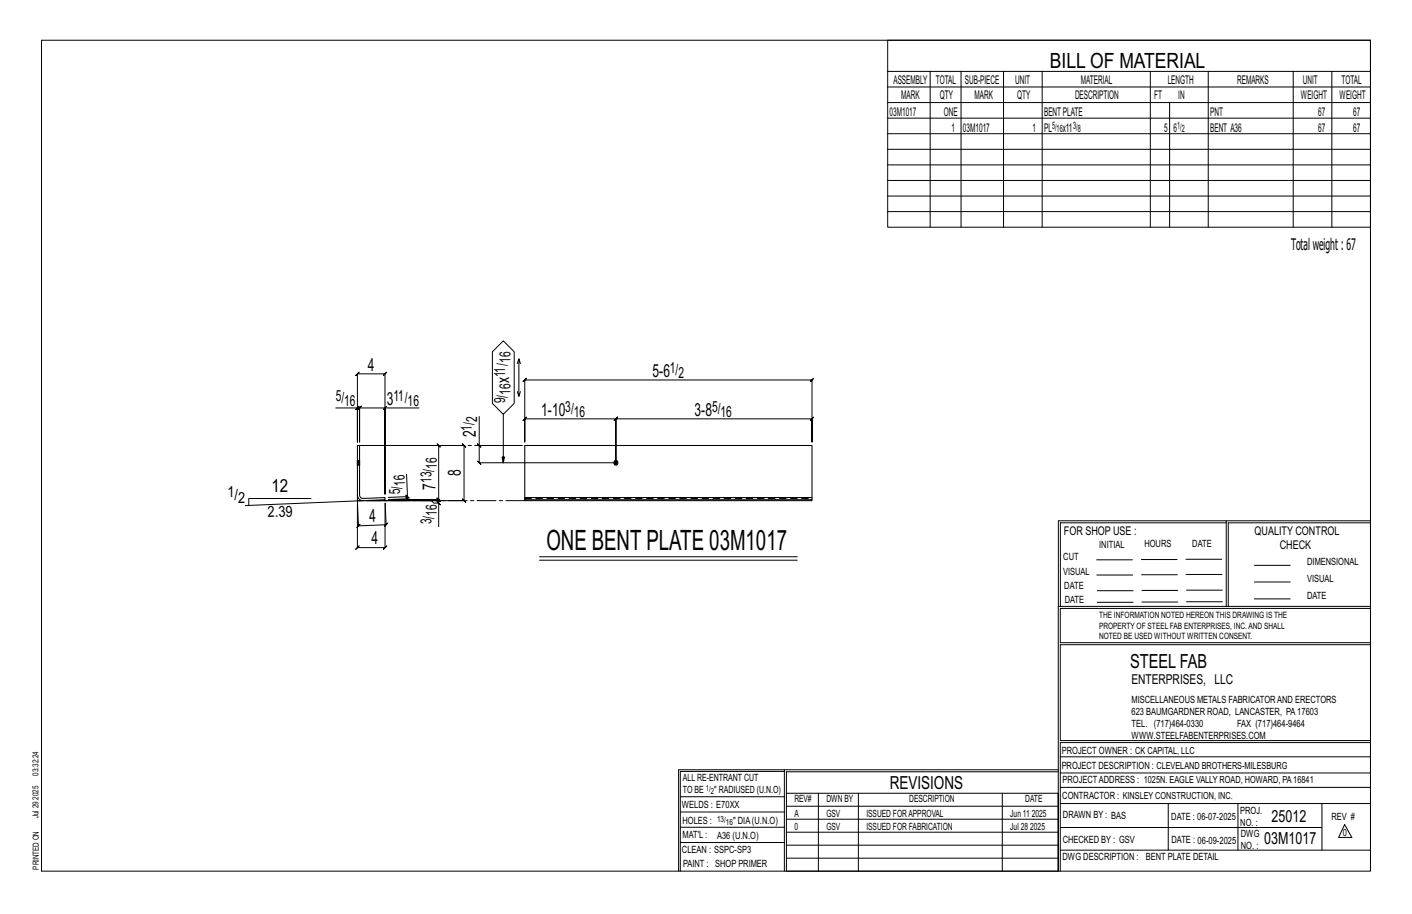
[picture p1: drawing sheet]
<svg xmlns="http://www.w3.org/2000/svg" width="432mm" height="279mm" viewBox="0 0 432 279" stroke-linecap="round" stroke-linejoin="round" font-family="sans-serif">
<defs><g id="words">
<text font-size="8.6" x="167.1" y="168.2">ONE BENT PLATE 03M1017</text>
<text font-size="6.4" x="321.1" y="20.7">BILL OF MATERIAL</text>
<text font-size="5.9" x="345.6" y="204.1">STEEL FAB</text>
<g font-size="5.5">
<text x="112.5" y="113.3">4</text>
<text x="155.7" y="117.2" transform="rotate(-90 155.7 117.2)">x</text>
<text x="199.6" y="115.2">5-6</text>
<text x="118.3" y="123.7">3</text>
<text x="165.5" y="127">1-10</text>
<text x="212.4" y="127">3-8</text>
<text x="145.6" y="133.7" transform="rotate(-90 145.6 133.7)">2</text>
<text x="133.2" y="149.7" transform="rotate(-90 133.2 149.7)">7</text>
<text x="140.9" y="145.4" transform="rotate(-90 140.9 145.4)">8</text>
<text x="83" y="150.3">12</text>
<text x="113" y="159.6" transform="rotate(-2 113 159.6)">4</text>
<text x="113.7" y="166.4">4</text>
<text x="272.2" y="241.1">REVISIONS</text>
</g>
<g font-size="5.1">
<text x="388.9" y="251.3">25012</text>
<text x="386.6" y="258.1">03M1017</text>
</g>
<text font-size="4.9" x="394.8" y="76.4">Totalweight : 67</text>
<g font-size="4.7">
<text x="156.1" y="111" transform="rotate(-90 156.1 111)">16</text>
<text x="204.9" y="113.9">1/</text>
<text x="154.4" y="115.4" transform="rotate(-90 154.4 115.4)">11/</text>
<text x="207.5" y="115.6">2</text>
<text x="102.7" y="122.5">5/</text>
<text x="105.3" y="124.1">16</text>
<text x="120.3" y="122.5">11/</text>
<text x="124.7" y="124.1">16</text>
<text x="154.4" y="123.3" transform="rotate(-90 154.4 123.3)">9/</text>
<text x="156.1" y="120.7" transform="rotate(-90 156.1 120.7)">16</text>
<text x="172.9" y="125.8">3/</text>
<text x="217.7" y="125.8">5/</text>
<text x="144.3" y="131.7" transform="rotate(-90 144.3 131.7)">1/</text>
<text x="146" y="129.1" transform="rotate(-90 146 129.1)">2</text>
<text x="175.5" y="127.5">16</text>
<text x="220.4" y="127.5">16</text>
<text x="133.6" y="143.3" transform="rotate(-90 133.6 143.3)">16</text>
<text x="123.9" y="148.5" transform="rotate(-92 123.9 148.5)">16</text>
<text x="131.9" y="147.6" transform="rotate(-90 131.9 147.6)">13/</text>
<text x="69.6" y="152.1">1/</text>
<text x="72.8" y="153.7">2</text>
<text x="122.4" y="151.2" transform="rotate(-92 122.4 151.2)">5/</text>
<text x="82" y="158.1" transform="rotate(-2 82 158.1)">2.39</text>
<text x="131.9" y="160.3" transform="rotate(-90 131.9 160.3)">3/</text>
<text x="133.6" y="157.6" transform="rotate(-90 133.6 157.6)">16</text>
</g>
<text font-size="4.2" x="346" y="209.1">ENTERPRISES, LLC</text>
<g font-size="3.7">
<text x="273.2" y="25.6">ASSEMBLY</text>
<text x="286.2" y="25.6">TOTAL</text>
<text x="295.1" y="25.6">SUB-PIECE</text>
<text x="310.4" y="25.6">UNIT</text>
<text x="330.5" y="25.6">MATERIAL</text>
<text x="357.1" y="25.6">LENGTH</text>
<text x="378.3" y="25.6">REMARKS</text>
<text x="398.4" y="25.6">UNIT</text>
<text x="410.2" y="25.6">TOTAL</text>
<text x="272.1" y="35.5">03M1017</text>
<text x="275.6" y="30.4">MARK</text>
<text x="287.4" y="30.4">QTY</text>
<text x="288.6" y="35.5">ONE</text>
<text x="298" y="30.4">MARK</text>
<text x="311" y="30.4">QTY</text>
<text x="319.3" y="35.5">BENTPLATE</text>
<text x="328.7" y="30.4">DESCRIPTION</text>
<text x="353" y="30.4">FT</text>
<text x="360.3" y="30.4">IN</text>
<text x="370.1" y="35.5">PNT</text>
<text x="397.8" y="30.4">WEIGHT</text>
<text x="403.2" y="35.5">67</text>
<text x="409.6" y="30.4">WEIGHT</text>
<text x="413.8" y="35.5">67</text>
<text x="290.9" y="40.2">1</text>
<text x="294.5" y="40.2">03M1017</text>
<text x="315.8" y="40.2">1</text>
<text x="319.3" y="40.2">PL</text>
<text x="325" y="40.2">x11</text>
<text x="356" y="40.2">5</text>
<text x="358.9" y="40.2">6</text>
<text x="370.1" y="40.2">BENT A36</text>
<text x="403.2" y="40.2">67</text>
<text x="413.8" y="40.2">67</text>
<text x="325.3" y="163.4">FOR SHOP USE :</text>
<text x="383.7" y="163.4">QUALITY CONTROL</text>
<text x="391.4" y="167.8">CHECK</text>
</g>
<g font-size="3.1">
<text x="321.7" y="39.4">5/</text>
<text x="323.1" y="40.5">16</text>
<text x="328.2" y="39.4">3/</text>
<text x="329.6" y="40.5">8</text>
<text x="360" y="39.4">1/</text>
<text x="361.4" y="40.5">2</text>
<text x="336.2" y="167.4">INITIAL</text>
<text x="350" y="167.1">HOURS</text>
<text x="364.6" y="167.2">DATE</text>
<text x="325.2" y="171.3">CUT</text>
<text x="399.8" y="172.8">DIMENSIONAL</text>
<text x="325.1" y="175.8">VISUAL</text>
<text x="399.8" y="177.9">VISUAL</text>
<text x="325.5" y="180">DATE</text>
<text x="325.7" y="184.4">DATE</text>
<text x="399.8" y="183.1">DATE</text>
<text x="346" y="215">MISCELLANEOUS METALS FABRICATORAND ERECTORS</text>
<text x="346" y="218.6">623 BAUMGARDNER ROAD, LANCASTER, PA17603</text>
<text x="346" y="225.8">WWW.STEELFABENTERPRISES.COM</text>
<text x="346" y="222.2">TEL. (717)464-0330</text>
<text x="378.3" y="222.2">FAX (717)464-9464</text>
<text x="324.7" y="230.5">PROJECT OWNER : CK CAPITAL, LLC</text>
<text x="208.8" y="238.8">ALL RE-ENTRANT CUT</text>
<text x="324.7" y="235.1">PROJECT DESCRIPTION : CLEVELAND BROTHERS-MILESBURG</text>
<text x="324.9" y="239.5">PROJECTADDRESS : 1025N. EAGLE VALLY ROAD, HOWARD, PA16841</text>
<text x="208.8" y="242.5">TO BE</text>
<text x="218.4" y="242.5">&quot; RADIUSED (U.N.O)</text>
<text x="242.9" y="245.3">REV#</text>
<text x="252.7" y="245.3">DWN BY</text>
<text x="278.1" y="245.3">DESCRIPTION</text>
<text x="313.5" y="245.3">DATE</text>
<text x="324.9" y="244.2">CONTRACTOR : KINSLEY CONSTRUCTION, INC.</text>
<text x="208.5" y="247">WELDS : E70XX</text>
<text x="208.7" y="251.7">HOLES :</text>
<text x="224.2" y="251.8">&quot; DIA(U.N.O)</text>
<text x="242.9" y="249.9">A</text>
<text x="252.7" y="249.9">GSV</text>
<text x="264.9" y="249.9">ISSUED FORAPPROVAL</text>
<text x="309" y="249.9">Jun 11</text>
<text x="315.5" y="249.9">2025</text>
<text x="325.1" y="250">DRAWN BY : BAS</text>
<text x="358.2" y="250.5">DATE : 06-07-2025</text>
<text x="379.3" y="248.9">PROJ.</text>
<text x="407.2" y="250.5">REV #</text>
<text x="208.7" y="256.3">MAT'L :</text>
<text x="219.3" y="256.4">A36 (U.N.O)</text>
<text x="242.9" y="253.8">0</text>
<text x="252.7" y="253.8">GSV</text>
<text x="264.9" y="253.8">ISSUED FOR FABRICATION</text>
<text x="309" y="253.8">Jul 28</text>
<text x="315" y="253.8">2025</text>
<text x="325" y="257.6">CHECKED BY : GSV</text>
<text x="358.3" y="257.7">DATE : 06-09-2025</text>
<text x="379.3" y="252.5">NO. :</text>
<text x="379.5" y="255.9">DWG</text>
<text x="410.6" y="255.5">0</text>
<text x="208.6" y="260.7">CLEAN : SSPC-SP3</text>
<text x="324.9" y="262.9">DWG DESCRIPTION :</text>
<text x="350.4" y="263">BENT PLATE DETAIL</text>
<text x="379.5" y="259.5">NO. :</text>
<text x="208.9" y="265">PAINT : SHOP PRIMER</text>
</g>
<g font-size="2.7">
<text x="336.1" y="189">THE INFORMATION NOTED HEREON THIS DRAWING IS THE</text>
<text x="336.1" y="195.4">NOTED BE USED WITHOUT WRITTEN CONSENT.</text>
<text x="336.1" y="192.2">PROPERTY OF STEEL FAB ENTERPRISES, INC.AND SHALL</text>
</g>
<g font-size="2.6">
<text x="215.9" y="241.8">1/</text>
<text x="217.4" y="242.7">2</text>
<text x="219.3" y="251.1">13/</text>
<text x="222" y="252.1">16</text>
</g>
<g font-size="2.5">
<text x="11.7" y="237.1" transform="rotate(-90 11.7 237.1)">03:32:24</text>
<text x="11.8" y="244.4" transform="rotate(-90 11.8 244.4)">2025</text>
<text x="11.8" y="250.1" transform="rotate(-90 11.8 250.1)">Jul 29</text>
<text x="11.9" y="265.8" transform="rotate(-90 11.9 265.8)">PRINTED ON</text>
</g>
</g></defs>
<g fill="none" stroke="#000" stroke-width=".31">
<path d="M12.7 12.3h406.4v254h-406.4zM271.5 12.3h147.6v57.2h-147.6zM271.5 21.8h147.6M271.5 26.6h147.6M271.5 31.4h147.6M271.5 36.1h147.6M284.5 21.8v47.7M293.9 21.8v47.7M306.9 21.8v47.7M318.7 21.8v47.7M351.8 21.8v47.7M357.7 31.4v38.1"/>
<path d="M369.5 21.8v47.7M395.5 21.8v47.7M407.3 21.8v47.7M271.5 40.9h147.6M271.5 45.6h147.6M271.5 50.4h147.6M271.5 55.2h147.6M271.5 59.9h147.6M271.5 64.7h147.6M150.6 107.5l3.3-3.3 3.3 3.3v15.8l-3.3 3.3-3.3-3.3zM158.2 119.7l.5 1.4 .5-1.4M158.7 109.7l-.5 1.4"/>
<path d="M159.2 111.1l-.5-1.4v11.4M161 115.7l-.5 .5h87.8l-.5 .5 1-1-.5 .5v18.9v-7.1l.5-.5-1 1 .5-.5h-60l.5-.5-1 1 .5-.5v13.5v-13.5l.5-.5-1 1 .5-.5h-27.8l.5-.5-1 1 .5-.5v7.1v-18.9l-.5 .5zM102.7 124.7h6.6v10.4v-20.8l-.5 .5 1-1-.5 .5h8.4l-.5 .5 1-1-.5 .5v36.7v-26.3h10.5M108.8 125.2l1-1zM109.3 124.7h.7l-.5 .5 1-1-.5 .5v10.4v-10.4l-.5 .5 1-1-.5 .5h7.7M117.2 125.2l1-1zM146 135.7l1 1zM146.5 127.3v8.9h12.9M146.5 136.2v5.3l-.5-.5 1 1-.5-.5h41.8M153.9 126.6v14.9l-.4-1.8h.8l-.4 1.8M95.1 152.4h-19v2.1M109.3 153.1l.3 7.7-.5 .5 1-1.1-.5 .6 8.5-.4-.5 .5 1-1-.5 .5-.3-6.6"/>
<path d="M111.1 153l-36.1 1.5M117.8 153.8v13.6l.5-.5-1 1 .5-.5h-8.5l.5-.5-1 1 .5-.5v-13.2M124.1 151.3l1 1zM124.3 145l.3 6.8-5.8 .3M124.6 151.8v.7l-.5-.5 1.1 1-.6-.5-5.8 .2M133.7 153.3l1 1zM134.2 153.8v-1l.5 .5-1-1 .5 .5h-15.4h15.4l.5 .5-1-1 .5 .5v-16.6l.5 .5-1-1 .5 .5h-23.2h30.9l-.5-.5 1 1-.5-.5v16.8l-.5-.5 1 1-.5-.5h-29.8h19.8l.8 .8h1.5v7.2M375 159.8h-50.7v25.6M375 159.2h-51.3l-.1 107.1M419.1 159.2h-44.1v26.2M419.1 159.8h-43.5v25.6M165 170.2h78.8"/>
<path d="M165 171.3h78.8M335.4 171.1h10.9M335.4 175.8h11M349 171h11M349.1 175.7h11M362.7 171h10.9M362.7 175.6h11M383.6 172.8h11M383.6 177.9h11M323.7 185.4h95.4M335.5 184.1h11M335.5 180.6h11"/>
<path d="M349.2 184h11M349.2 180.5h11M362.9 180.4h10.9M362.9 184h10.9M383.6 183.1h11M419.1 186h-94.9v10.5h94.9M419.1 197.1h-94.9v29.3h94.9v.6h-94.9v39.3M239.9 235.8h-31.9v30.5M239.9 235.3h-32.4v31M323.6 235.3h-83.7v31M323.6 235.9h-83.1v6.6M324.2 236.3h94.9"/>
<path d="M324.2 231.4h94.9M208 252.9h31.9M208 257.5h31.9M208 243.6h31.9M208 248.2h31.9M240.5 242.5h83.1v23.8h-83.1zM240.5 258.4h83.1M240.5 254.4h83.1M240.5 250.4h83.1M240.5 246.5h83.1M250.3 242.5v23.8M262.5 242.5v23.8"/>
<path d="M306.5 242.5v23.8M324.2 253h80.1M324.2 245.6h94.9M324.2 259.9h94.9M324.2 240.7h94.9M357.3 245.6v14.3M378.6 245.6v14.3M404.3 245.6v14.3M411.2 252.1l2.2 3.9h-4zM240.5 262.3h83.1"/>
</g>
<circle cx="188.3" cy="141.5" r=".68" fill="#000" stroke="#000" stroke-width=".31"/>
<path d="M109.3 136.2h.7l.1 15.7 1 .5 6.6-.3 .1 .7-6.7 .2a1.72 1.72 0 0 1-1.8-1.7zM109.3 140.7h.1M109.3 142.2h.1M110 140.7h.1M110 142.2h.1M160.5 152.1h87.8v.7h-87.8zM160.5 152.8v.2h87.8v-.2M160.5 152.1v-15.9h87.8v15.9" fill="none" stroke="#000" stroke-width=".32"/>
<g fill="none" stroke="#000" stroke-width=".31" stroke-dasharray="2 1.4">
<path d="M109.3 141.3v-.2h.7v.2M109.3 141.1v-.2h.7v.2M109.3 140.9h.7M109.3 140.8v-.1M109.3 142.2v-.1M109.3 142l.7 .2M109.3 141.8v.2l.7 .1M109.3 141.6v.2h.7v.2M109.3 142.2h.7M110 140.7h-.7M110 140.7v.1M110 141.6v-.3h-.7v.3h.7v.2"/>
<path d="M160.5 152.4h87.8"/>
</g>
<path d="M110 136.2h50.5M109.3 151.3v1.8l1.8-.1M160.5 153h-49.4" fill="none" stroke="#000" stroke-width=".31" stroke-dasharray="5.8 1 1 1"/>
<use href="#words"/>
</svg>
